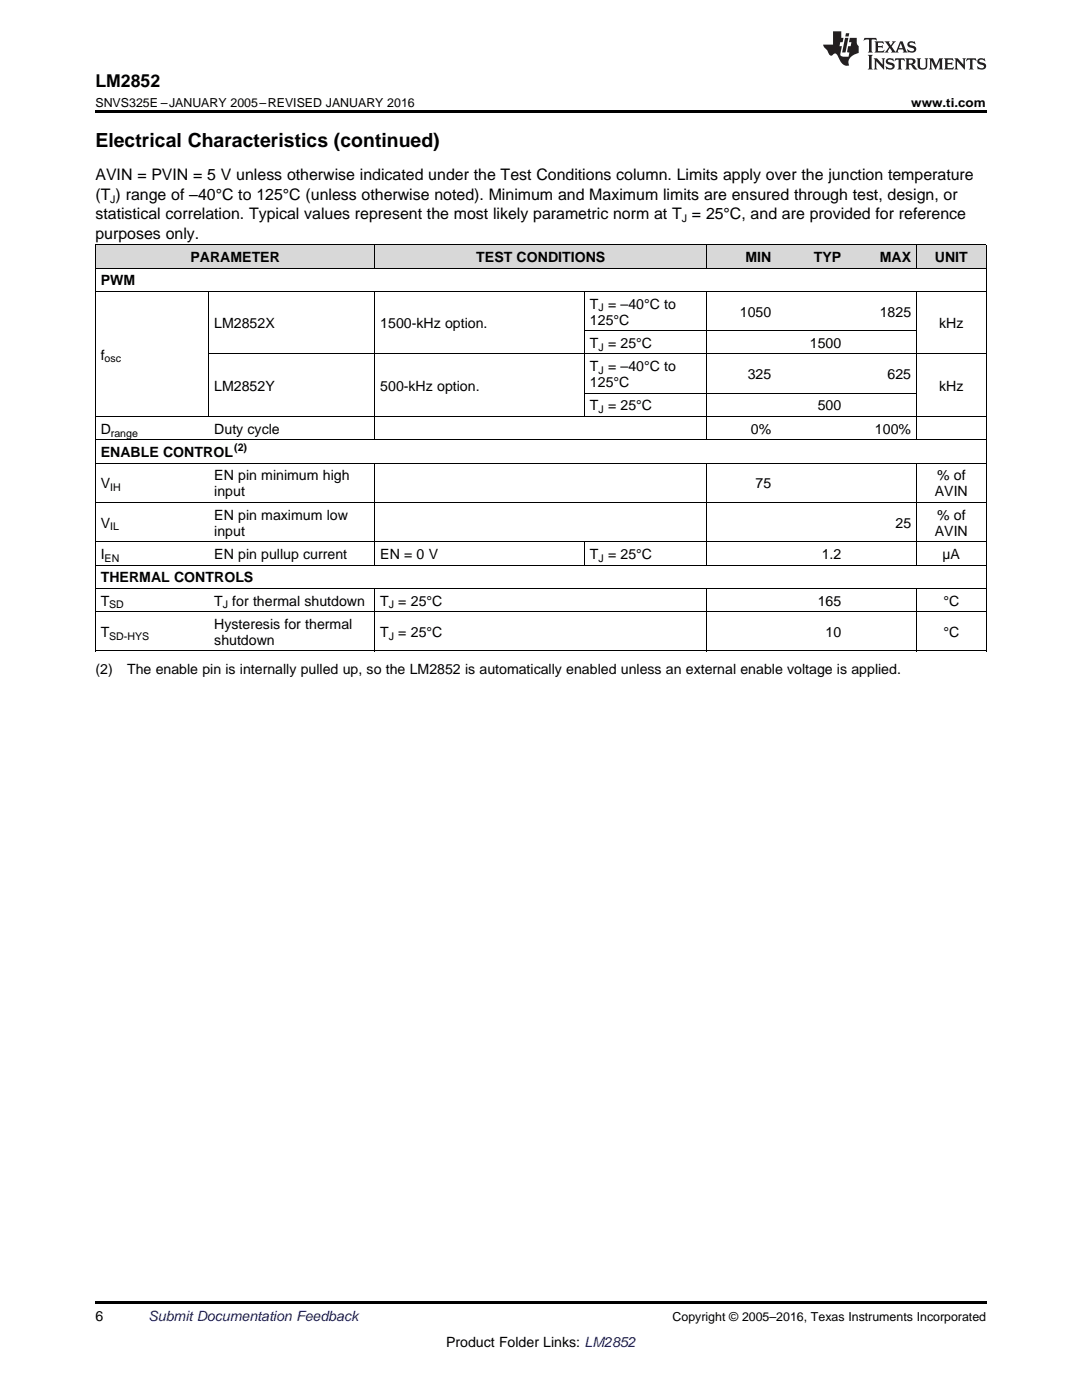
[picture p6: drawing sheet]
<svg xmlns="http://www.w3.org/2000/svg" width="216mm" height="279mm" viewBox="0 0 216 279" stroke-linecap="round" stroke-linejoin="round" font-family="sans-serif">
<defs><g id="words">
<text font-size="3.9" x="19" y="29.3">Electrical Characteristics (continued)</text>
<text font-size="3.5" x="19" y="17.3">LM2852</text>
<g font-size="3.2">
<text x="19" y="36">AVIN = PVIN = 5 V unless otherwise indicated under the Test Conditions column. Limits apply over the junction temperature</text>
<text x="19" y="39.9">(T ) range of –40°C to 125°C (unless otherwise noted). Minimum and Maximum limits are ensured through test, design, or</text>
<text x="19" y="43.7">statistical correlation. Typical values represent the most likely parametric norm at T = 25°C, and are provided for reference</text>
<text x="19" y="47.6">purposes only.</text>
</g>
<g font-size="2.8">
<text x="38" y="52.3">PARAMETER</text>
<text x="95" y="52.3">TEST CONDITIONS</text>
<text x="148.7" y="52.3">MIN</text>
<text x="162.4" y="52.3">TYP</text>
<text x="175.5" y="52.3">MAX</text>
<text x="186.5" y="52.3">UNIT</text>
<text x="20.1" y="56.9">PWM</text>
<text x="42.8" y="65.5">LM2852X</text>
<text x="75.9" y="65.5">1500-kHz option.</text>
<text x="117.7" y="61.6">T = –40°C to</text>
<text x="117.7" y="64.8">125°C</text>
<text x="147.6" y="63.2">1050</text>
<text x="175.5" y="63.2">1825</text>
<text x="187.4" y="65.5">kHz</text>
<text x="20.1" y="71.8">f</text>
<text x="117.7" y="69.4">T = 25°C</text>
<text x="161.6" y="69.4">1500</text>
<text x="42.8" y="78">LM2852Y</text>
<text x="75.9" y="78">500-kHz option.</text>
<text x="117.7" y="74.1">T = –40°C to</text>
<text x="117.7" y="77.3">125°C</text>
<text x="149.2" y="75.7">325</text>
<text x="177.1" y="75.7">625</text>
<text x="187.4" y="78">kHz</text>
<text x="117.7" y="81.9">T = 25°C</text>
<text x="163.2" y="81.9">500</text>
<text x="20.1" y="86.6">D</text>
<text x="42.8" y="86.6">Duty cycle</text>
<text x="149.8" y="86.6">0%</text>
<text x="174.6" y="86.6">100%</text>
<text x="20.1" y="91.2">ENABLE CONTROL</text>
<text x="42.8" y="95.9">EN pin minimum high</text>
<text x="187" y="95.9">% of</text>
<text x="20.1" y="97.5">V</text>
<text x="42.8" y="99.1">input</text>
<text x="150.8" y="97.5">75</text>
<text x="186.5" y="99.1">AVIN</text>
<text x="20.1" y="105.3">V</text>
<text x="42.8" y="103.7">EN pin maximum low</text>
<text x="42.8" y="106.9">input</text>
<text x="178.7" y="105.3">25</text>
<text x="186.5" y="106.9">AVIN</text>
<text x="187" y="103.7">% of</text>
<text x="20.1" y="111.5">I</text>
<text x="42.8" y="111.5">EN pin pullup current</text>
<text x="75.9" y="111.5">EN = 0 V</text>
<text x="117.7" y="111.5">T = 25°C</text>
<text x="164" y="111.5">1.2</text>
<text x="188.1" y="111.5">µA</text>
<text x="20.1" y="116.2">THERMAL CONTROLS</text>
<text x="20.1" y="120.9">T</text>
<text x="42.8" y="120.9">T for thermal shutdown</text>
<text x="42.8" y="125.5">Hysteresis for thermal</text>
<text x="75.9" y="120.9">T = 25°C</text>
<text x="163.2" y="120.9">165</text>
<text x="188.2" y="120.9">°C</text>
<text x="20.1" y="127.1">T</text>
<text x="42.8" y="128.7">shutdown</text>
<text x="75.9" y="127.1">T = 25°C</text>
<text x="164.7" y="127.1">10</text>
<text x="188.2" y="127.1">°C</text>
<text x="19" y="134.5">(2)</text>
<text x="25.4" y="134.5">The enable pin is internally pulled up, so the LM2852 is automatically enabled unless an external enable voltage is applied.</text>
<text x="19" y="263.6">6</text>
<text x="89" y="268.9">Product Folder Links: LM2852</text>
</g>
<text font-size="2.8" fill="#0000c8" x="29.6" y="263.6">Submit Documentation Feedback</text>
<g font-size="2.5">
<text x="19" y="21.4">SNVS325E –JANUARY 2005–REVISED JANUARY 2016</text>
<text x="181.8" y="21.4">www.ti.com</text>
<text x="134.2" y="263.6">Copyright © 2005–2016, Texas Instruments Incorporated</text>
</g>
<g font-size="2.1">
<text x="22" y="40.5">J</text>
<text x="136.1" y="44.4">J</text>
<text x="119.4" y="62.2">J</text>
<text x="119.4" y="70">J</text>
<text x="20.9" y="72.3">osc</text>
<text x="119.4" y="74.6">J</text>
<text x="119.4" y="82.5">J</text>
<text x="22.1" y="87.1">range</text>
<text x="46.7" y="90.1">(2)</text>
<text x="22" y="98">IH</text>
<text x="22" y="105.9">IL</text>
<text x="20.9" y="112.1">EN</text>
<text x="119.4" y="112.1">J</text>
<text x="21.8" y="121.4">SD</text>
<text x="44.4" y="121.4">J</text>
<text x="77.6" y="121.4">J</text>
<text x="21.8" y="127.7">SD-HYS</text>
<text x="77.6" y="127.7">J</text>
</g>
</g></defs>
<g fill="#d8d8d8">
<path d="M19 48.9h22.7v4.7h-22.7z"/>
<path d="M41.7 48.9h33.1v4.7h-33.1z"/>
<path d="M74.8 48.9h41.9v4.7h-41.9z"/>
<path d="M116.7 48.9h24.3v4.7h-24.3z"/>
<path d="M141 48.9h14v4.7h-14z"/>
<path d="M155 48.9h13.9v4.7h-13.9z"/>
<path d="M168.9 48.9h14v4.7h-14z"/>
<path d="M182.9 48.9h13.9v4.7h-13.9z"/>
</g>
<path d="M19 22h177.8v.5h-177.8zM19 259.7h177.8v.5h-177.8z" fill="#000"/>
<g fill="none" stroke="#000" stroke-width=".2">
<path d="M19 58.2h177.8M19 53.5h177.8M19 48.8h177.8M19.1 48.9v81.1M41.6 58.2v25M74.8 48.9v4.7M74.8 58.2v29.6M116.6 58.2v25M141 48.9v4.7M141 58.2v29.6M182.8 48.9v4.7M182.8 58.2v29.6"/>
<path d="M196.8 48.9v81.1M41.7 70.6h155.1M116.7 78.5h66.2M116.7 66h66.2M19 92.4h177.8M19 87.8h177.8M19 83.1h177.8M74.8 92.5v20.3M141 92.5v20.3M182.8 92.5v20.3M19 117.4h177.8M19 112.8h177.8"/>
<path d="M19 108.1h177.8M19 100.3h177.8M74.8 117.5v12.5M116.6 108.2v4.6M141 117.5v12.5M182.8 117.5v12.5M19 129.9h177.8M19 122.1h177.8"/>
</g>
<g fill="#231f20">
<path d="M172.5 7.6l-.1 .5 .4-.2h.6v.1v2.1l-.2 .4h.9l-.2-.4v-2.1l.1-.1h.5l.5 .2-.2-.5zM174.5 8.3l.2 .3v1.5l-.2 .4h1.8l.2-.6a1.04 1.04 0 0 1-1.3 .2v-.7h.6l.3 .2v-.6l-.3 .2h-.6v-.6l.8-.1 .4 .3-.2-.5zM176.5 8.3l.9 1.1-.9 1.1h.8l-.2-.2 .4-.7 .5 .7-.2 .2h1.5l-.2-.2 .2-.4h.9l.1 .4-.2 .2h1l-.3-.3-.7-1.9h-.5l-.9 2-.8-1 .9-1h-.8l.1 .3-.4 .5-.3-.6 .1-.2zM179.7 8.6l.4 1h-.7zM181.3 8.4a.63 .63 0 0 0-.2 .7 .63 .63 0 0 0 .6 .4l.6 .2 .1 .2a.75 .75 0 0 1-.7 .4 .75 .75 0 0 1-.6-.5l.1 .7 .1-.1a1.11 1.11 0 0 0 1.5-.6 1.13 1.13 0 0 0-1.2-.8l-.1-.4a1.04 1.04 0 0 1 1.2 .2l-.2-.5-.2 .1-.4-.2zM173.2 10.9l.2 .4v2.2l-.2 .4h1l-.3-.4v-2.2l.3-.4zM174.3 11.6l.3 .4v1.5l-.3 .4h.8l-.2-.4v-1.3l1.5 1.7v-1.9l.2-.4h-.7l.2 .4v.9l-1.1-1.3zM177 11.8a.62 .62 0 0 0-.2 .7 .62 .62 0 0 0 .6 .4l.6 .1 .1 .3a.76 .76 0 0 1-.7 .3 .76 .76 0 0 1-.7-.4l.2 .7 .1-.1a1.11 1.11 0 0 0 1.5-.6 1.13 1.13 0 0 0-1.2-.8l-.1-.4a1.04 1.04 0 0 1 1.2 .2l-.2-.6-.2 .1-.5-.1zM178.7 11.6l-.2 .6a.61 .61 0 0 1 .8-.3v1.6l-.2 .4h.9l-.2-.4v-1.6a.63 .63 0 0 1 .7 .3l-.1-.6zM180.6 11.6l.3 .4v1.5l-.3 .4h1l-.2-.2-.1-.8 .6 .2a.76 .76 0 0 0 1.2 .7l-1-1a.58 .58 0 0 0 .6-.5 .58 .58 0 0 0-.5-.6zM181.4 11.9h.1a.45 .45 0 0 1 .5 .1 .45 .45 0 0 1 .1 .5l-.8 .2zM182.9 11.6l.2 .2a2.17 2.17 0 0 0 .3 1.9 .99 .99 0 0 0 1.6-.6v-1.1l.2-.4h-.7l.2 .2a1.92 1.92 0 0 1-.2 1.8 .6 .6 0 0 1-.9-.5v-1.1l.2-.4zM185.4 11.6l.2 .4v1.5l-.2 .4h.7l-.2-.4v-1.4l.8 1.8 .8-1.8v1.4l-.2 .4h.9l-.2-.4v-1.5l.2-.4h-.8l-.6 1.5-.6-1.5zM188.4 11.6l.2 .4v1.5l-.2 .4h1.8l.1-.6a1.04 1.04 0 0 1-1.2 .1v-.6h.5l.4 .2v-.6l-.4 .2h-.5v-.7h.8l.3 .3-.1-.6zM190.5 11.6l.2 .4v1.5l-.2 .4h.7l-.2-.4v-1.3l1.5 1.7v-1.9l.2-.4h-.7l.2 .4v.9l-1.1-1.3zM192.9 11.6l-.1 .6a.61 .61 0 0 1 .7-.3l.1 1.6-.3 .4h1l-.3-.4 .1-1.6a.63 .63 0 0 1 .7 .3l-.1-.6zM195.2 11.8a.62 .62 0 0 0-.2 .7 .62 .62 0 0 0 .6 .4l.6 .1 .1 .3a.76 .76 0 0 1-.7 .3 .76 .76 0 0 1-.6-.4l.1 .7 .1-.1a1.11 1.11 0 0 0 1.6-.6 1.13 1.13 0 0 0-1.3-.8l-.1-.4a1.04 1.04 0 0 1 1.2 .2l-.1-.6-.2 .1-.5-.1z"/>
<path d="M166.2 6.3v2.6h-1.9v.4l.8 .9a.91 .91 0 0 0 1 .8 .56 .56 0 0 1 .5-.3 .56 .56 0 0 1 .5 .3l.4 .8a1.53 1.53 0 0 0 1.9 1.2 1.54 1.54 0 0 1 1-2.1l.9-.3v-1.4a1.52 1.52 0 0 1-.4-1.6h-1.3l-.2 .8h.5l-.2 .8h-.5l-.1 1v.2l.4 .1-.2 .8a1.93 1.93 0 0 1-1.6-.3l.3-1.8h-.5l.2-.8h.4l.2-.8h-.4v-1.3zM168.6 7.6l-.6 2.9h.7l.6-2.9zM168.8 6.6l-.1 .7h.6l.2-.7z"/>
</g>
<use href="#words"/>
</svg>
